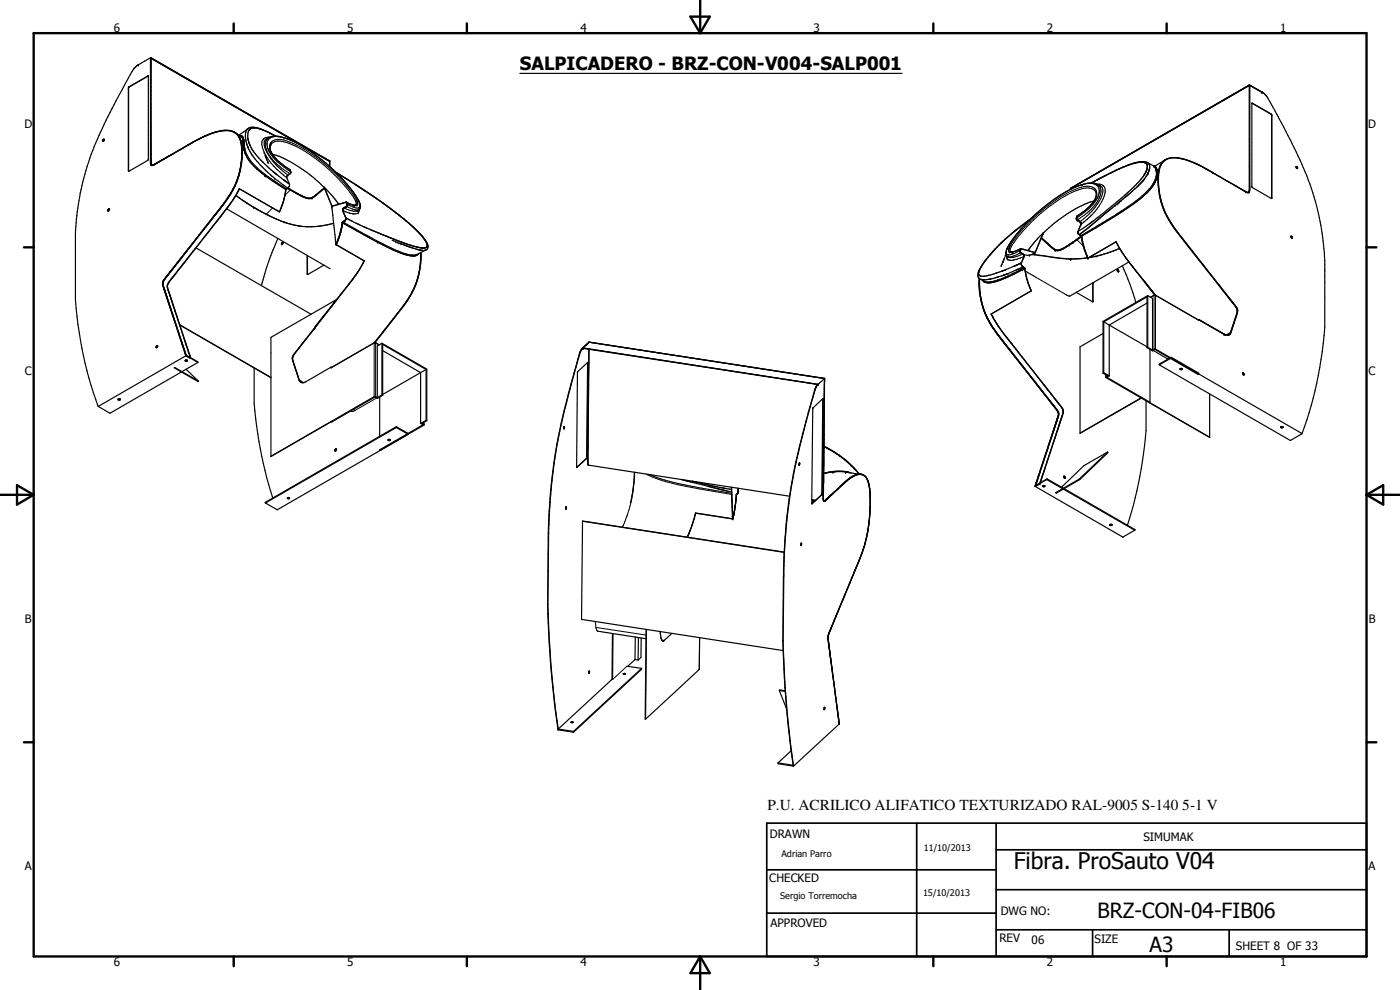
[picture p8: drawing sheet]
<svg xmlns="http://www.w3.org/2000/svg" width="420mm" height="297mm" viewBox="0 0 420 297" stroke-linecap="round" stroke-linejoin="round" font-family="sans-serif">
<defs><g id="words">
<text font-size="6.9" x="304.2" y="260.7">Fibra. ProSauto V04</text>
<g font-size="6.3">
<text x="329.4" y="275.4">BRZ-CON-04-FIB06</text>
<text x="345" y="285.6">A3</text>
</g>
<text font-size="5.5" x="156" y="21.1">SALPICADERO - BRZ-CON-V004-SALP001</text>
<text font-size="4.6" x="230.3" y="243.1">P.U. ACRILICO ALIFATICO TEXTURIZADO RAL-9005 S-140 5-1 V</text>
<g font-size="3.5">
<text x="34.2" y="9.6">6</text>
<text x="104.2" y="9.6">5</text>
<text x="174.2" y="9.6">4</text>
<text x="244.2" y="9.6">3</text>
<text x="314.2" y="9.6">2</text>
<text x="384.2" y="9.6">1</text>
<text x="7.3" y="38.4">D</text>
<text x="410.6" y="38.4">D</text>
<text x="7.4" y="112.6">C</text>
<text x="410.7" y="112.6">C</text>
<text x="7.4" y="186.9">B</text>
<text x="410.8" y="186.9">B</text>
<text x="231" y="251.5">DRAWN</text>
<text x="343.1" y="252.3">SIMUMAK</text>
<text x="7.4" y="261.1">A</text>
<text x="410.7" y="261.1">A</text>
<text x="230.9" y="264.6">CHECKED</text>
<text x="300.3" y="274.5">DWG NO:</text>
<text x="231.3" y="278.3">APPROVED</text>
<text x="299.9" y="282.6">REV</text>
<text x="309.6" y="283.3">06</text>
<text x="328.5" y="283.1">SIZE</text>
<text x="370.9" y="285.1">SHEET 8 OF 33</text>
<text x="34.2" y="289.9">6</text>
<text x="104.2" y="289.9">5</text>
<text x="174.2" y="289.9">4</text>
<text x="244.2" y="289.9">3</text>
<text x="314.2" y="289.9">2</text>
<text x="384.2" y="289.9">1</text>
</g>
<g font-size="2.7">
<text x="234.5" y="257.1">Adrian Parro</text>
<text x="277.2" y="255.3">11/10/2013</text>
<text x="234.1" y="269.7">Sergio Torremocha</text>
<text x="277" y="268.7">15/10/2013</text>
</g>
</g></defs>
<g fill="none" stroke="#000" stroke-width=".35">
<path d="M41.3 19.6l-1 .8-1.2 1.9a158.3 158.3 0 0 0-12.9 27.6 81.2 81.2 0 0 0-3.6 20.2v19.9a116.9 116.9 0 0 0 6.9 32M41.3 19.6h.1M41.5 19.5h-.1M45.2 17.3l53.8 31M45.2 17.3l.1 32M45.2 17.3l-3.9 2.3M45.3 17.3l-.1 31.7 .3 .7M44.4 22.9l-5.8 3.3v25.2M44.4 22.9h.1M44.5 22.8l-5.9 3.3-.1 .3 .1 24.9M44.5 22.8v25.1l-5.9 3.5M44.5 22.8l-.1 .1"/>
<path d="M66.2 39.2l-3.9 1.3M66.2 39.2a5.8 5.8 0 0 1 4.2 .5M66.3 39.2l-.6 .2M70.4 39.7l.6 .4M70.4 39.7l.2 .1M70.5 39.7l.6 .5M70.7 39.9l.2 .1M74.1 38.9a3.5 3.5 0 0 0-.4 2.5l.5 2.4 1.3 2.5 2.4 3 3.3 3.2M74.5 38.6a2.59 2.59 0 0 1 2.4-.3l2.7 .9 3.2 1.6M74.5 38.6l-.2 .1M74.5 38.6l-2.8 2M75.3 38.6a3.3 3.3 0 0 0-.8 3.5"/>
<path d="M75.9 38.4h.8M76.7 38.4a1.86 1.86 0 0 0-1.8 .5M76.7 38.4l1.5 .3 1.9 .8M77.7 38.6l.2 .1M78.1 38.7l.7 .2M80 39.5l2.7 1.3M156 22h114.7M375 25.5v32.1a1.27 1.27 0 0 1-1.8-.4l-9.5-5.5a28.9 28.9 0 0 0-10.7-4.3 4.2 4.2 0 0 0-4.4 1.8M375 25.5l-53.7 31M375 25.5l-.1 31.4-.2 .8M375 25.5l3.7 2.1M375 25.5v31.7l-.3 .5"/>
<path d="M375.7 31l5.8 3.2 .2 .4-.1 25-5.9-3.6zM375.8 31l5.8 3.5v25.1M378.7 27.6l1.2 1.1a221.6 221.6 0 0 1 10.3 19.3 78.6 78.6 0 0 1 6.4 20.8l1 9.3v20.1a117.1 117.1 0 0 1-6.8 31.9M378.7 27.6l-3.7-2-53.7 31M378.8 27.7h.1M379 27.8h.1M30.8 42.3l.1 .1M30.8 42.3l.1-.4 .4-.1-.4 .6M31.1 41.8l-.3 .5M38.6 51.3v.1M45.3 49.3l.2 .3M45.4 49.5l.1 .1"/>
<path d="M45.4 49.5h.1M45.5 49.7h.1M46.7 49.1l-1.2 .6M46.7 49.1l-1.2 .5M47.1 48.9l-.4 .2M47.7 48.5l-.6 .4M48 48.4l-.3 .1M48.2 48.3l-2.2 1.3M48.3 48.2l-.1 .1M48.9 47.9l-.2 .1M49.1 47.7l-1.1 .7M49.6 47.5l-1.6 .9"/>
<path d="M50.1 47.1l-1 .7M51.3 46.5l-.6 .3M52 46.1l-2.4 1.3M55.7 43.9l-6.6 3.9M55.7 44l-3.7 2.1M56 43.8l-.3 .1M56.2 43.6l-.2 .2M57.6 42.8l-.4 .3M58 42.6l-2 1.1M58 42.6l-.4 .2M58.7 42.2l-.7 .4M59 42l-.3 .2"/>
<path d="M59.7 41.7l-.7 .3M60 41.6l-4.3 2.4M60.7 41.3l3.5-1.4a7.2 7.2 0 0 1 6.6 .2 6 6 0 0 1 1.7 5.1l-.4 5.8M62.3 40.5l-3.6 1.7M63.2 40.1l-.9 .4M68 59.9l-.9 1.2M68.5 59.1l-1.8 2.5M68.5 59.1l-.1 .3M68.7 58.8l-.2 .3M69.5 57.4l-1 1.7M69.8 57.1l-.9 1.4M70.1 59.6l-3.6 5"/>
<path d="M70.4 55.8l-.6 1.3M71 40.1a8.4 8.4 0 0 1 1.7 6.6 22.2 22.2 0 0 1-3.3 11.2l-2.1 3.2-3.9 4.7M71.2 40.2l1.1 .7M71.2 40.3l.6 .9 .6 1.6M71.8 56.6l-1.7 3M71.8 56.6h.1M71.8 56.6l12.1 7M71.8 56.6l-1.5 2.8-1.9 2.7M72 51.4l-1 3.1-1.2 2.6M72 40.7l.4 .1M72.1 51l-1.4 4.2M72.1 51l-.2 .8"/>
<path d="M72.3 49.7l-.4 1.7M72.3 42.4l.1 .4M72.3 40.8l.5 .6 .4 3.2a11.1 11.1 0 0 0 4.5 6.6l3 2.3 5.1 3.4M72.4 42.8l.1 .7M72.5 43.5l.1 .8M72.5 43.5v.4M72.5 43.9l.1 .4M72.6 44.3l-.1 3.5-.2 1.9M74.4 41.6l.6 2.1M74.6 42.6l.3 .7M75 43.4a14.7 14.7 0 0 0 3.3 4.6M75.3 44.3h.1"/>
<path d="M75.8 45.1h.1M78.2 48l.7 .6M78.9 48.6l2 2M78.9 48.6l.2 .3M79.3 45.8v.3M79.5 46.5l.5 1.1M80 47.8l.1 .1M80.1 48l.1 .1M80.3 48.4l.2 .6M80.6 50.3l6.3 4.9M81.1 52.5l5.2 3.9M81.3 43.3a2.72 2.72 0 0 0 .6 3.2 14.9 14.9 0 0 0 5.1 4.4"/>
<path d="M81.7 46.3l.4 .1a40.4 40.4 0 0 1 15.2 9.9M81.8 51.4l1.4 1.1M82.8 40.8l-1.4 .2-1.3 .6M82.8 40.8a21.1 21.1 0 0 1 7.8 2.9 51 51 0 0 1 8.3 6.2M83.4 41h.3M85 53.8l.5 .4M85.5 54.2v.1M85.5 54.3l1.1 .7M85.8 56.8l-.7 3.3M85.8 56.9l-.6 3.2M86.3 56.5l1.9 1.1M86.3 56.4l3.1 1.8"/>
<path d="M86.3 56.4l-.5 .5M86.4 56.4l1.5 .9M86.9 55.2l-.1 .7-.5 .5M87 50.9l.1 .1M87.1 51l.2 .9-1.2 1.1 .8 2.2M87.8 57.3l.3 .2M88.1 57.5l1.3 .8M88.2 57.6l.2 .1M88.4 57.7l.8 .4M89.4 58.3h.1M89.4 58.3l1.9 .9 1.3 .4M89.4 58.3l.4 .2"/>
<path d="M89.4 58.2v.1M90 58.6l.2 .1M90.2 58.7l2.4 .9M92.6 59.6h.4M93.6 59.4l-.6 .2M93.6 59.4h.1M94.1 59.1l3.3-2.6zM94.1 59.1l-1.1 .5M94.2 59.1l-.5 .3M97.3 56.3l2.3 5.6M97.3 56.4l-1.9 1.6a3.4 3.4 0 0 1-5.1 .6l-1-.5M97.4 56.2l2.5 2.8 1.7 2.3"/>
<path d="M97.4 56.2l2.2 5.6M97.4 56.2l-.1 .1M98.9 49.9a33 33 0 0 1 9.3 11.6 1.4 1.4 0 0 1-.9 1.7M99 48.4l-53.7-31v31.9M99 48.3l-.1 1.6M99 48.3v1.7M100.7 51.6l12.2 7.9 8.3 6.2M100.9 51.7l1.3 .9M102.1 52.6l3.4 2.1M103.2 53.2l1 .6M105.2 54.5l8.7 5.7M106.8 55.5l.8 .5"/>
<path d="M111.4 58.5l9.8 7.2M321.3 56.5v.3M321.3 56.6h.1M321.3 56.6v.2M321.3 56.5h.1M326.5 55h.1M327.5 54.9a76.1 76.1 0 0 1 13.1-6.1l3-.3 2.8 1.3a2.19 2.19 0 0 1 .9 2.4l-.4 1.8a12.9 12.9 0 0 1-4.9 5.7 140.9 140.9 0 0 1-17.4 11.2l.6 3M327.6 54.9a24 24 0 0 0-12 5.5l-2.8 2.1-3.9 3.5M327.6 54.9l2.5 .8M328.6 54.4l-1 .5M328.7 57.4a4 4 0 0 1-1.5 4.3l-3.9 3.1M330.5 53.3l-.9 .5"/>
<path d="M331.9 52.6l-.6 .4M334.3 51.4l-.6 .3M335 51.1l-.3 .1M335.9 50.7l-8 4M337.2 59.6l-13.2 10.8M337.2 59.6l-.2 .2M337.6 50l-1.1 .4M337.6 50l-1.9 .8M339.1 58l-1.6 1.3M339.4 49.3l-1.8 .7M339.9 57.3l-.4 .3M340.4 56.9l-3.2 2.7"/>
<path d="M340.7 56.6l-.3 .3M340.8 48.9l-.5 .1M341.8 48.7l-.9 .2M341.8 55.5l-.8 .8M342.7 48.6l-1.4 .2-3.1 .9M342.7 48.6l.9 .2M342.7 48.6l-.4 .1M343.1 54.1l-2.7 2.8M343.2 52.7l-2.3 2.8-4.1 3.8-9.5 7.6-3.8 2.6M343.5 53.6l-1.4 1.6M343.6 48.8l.3 .2M343.6 48.8l.4 .3"/>
<path d="M343.7 52.1l-.5 .6M344 49.1l.2 .4M344.2 50.8l-.5 1.1M344.2 52.5l-.2 .5M344.2 49.5l.1 .8M344.3 50.5l-.1 .3M344.3 50.3l-1.1 2.4M344.3 48.8l.4 .3M344.6 51.8l-1.2 2M344.6 51.8l-.2 .4M344.7 49l.3 .6M344.8 51.2l-.1 .3"/>
<path d="M344.8 51.2l-.2 .6M344.9 49.3l.1 1.2M344.9 50.8l-.1 .4M345 50.7l-.1 .1M345 50.3l-.1 .5M348.2 49.6a20.8 20.8 0 0 0 1.3 13.8l1.9 3.6a410.3 410.3 0 0 0 17 22l1.9 2.4a2.45 2.45 0 0 1 .9 2.7l-1.9 5.6M349.1 48.4a9.4 9.4 0 0 0-1.4 6.7l.8 5.4M349.1 48.4l-2.5 1.5M349.5 48l-.4 .4M349.6 48a6.2 6.2 0 0 0-2 5.3v2.2l.9 5M349.8 47.9l1.9-.6h1.4l2.6 .5 4.3 1.8 3.9 2.2M349.8 47.9l-.3 .1"/>
<path d="M349.8 47.9l-.2 .1M363.9 51.8h.1M364 51.8l9.9 5.7M373.9 57.5l.2 .2M374 57.5v.1M374.1 57.7h.1M374.2 57.7h.5M374.3 57.7h.1M381.6 59.6h.1M389 50l.4 .5M389 50l-.1 .2 .4 .4M389 50h.3l.1 .5"/>
<path d="M389.4 50.5l-.1 .1M32.4 62.9l.3-.2a.34 .34 0 0 1 .1 .4 .34 .34 0 0 1-.5 .1zM32.8 62.7l-.2 .1-.1 .5M52.8 79.4l-.7 .9M52.8 79.4l-.4 .5M52.9 79.3l-.8 1M53.2 78.9l-.4 .5M54.1 77.7l-1.1 1.4M55.3 76.2l-.8 1.1M57.2 76.4l-5.2 6.7M58.8 74.4l34.5 19.9M59.8 70.5l-6.5 8.3"/>
<path d="M59.9 70.5l-6.8 8.6M61.2 68.8l-11 13.9M61.8 68l-.7 .9M61.8 70.5l-10.2 13.1a3.1 3.1 0 0 0-1.3 2.7l.5 1.7M63.4 65.8l-1.7 2.3M63.4 65.8l-3.6 4.8M63.5 65.8l-1.1 1.4M63.6 65.8l-3.7 4.7M63.7 65.5l-.3 .3M64 65.2l-.5 .6M64.5 64.6l-.5 .6M64.5 64.6l-.9 1.2"/>
<path d="M64.7 64.3l-.9 1.1M65.1 63.8l-.4 .5M65.4 66l-8 10.2M65.7 65.6l-3.8 4.8M65.9 65.3l-.3 .4M66.3 64.8l-.4 .6M66.5 61.9l-1.4 1.9M66.6 62l-1.6 2.1M66.7 61.6l-2.2 3M67.1 61.1l-.6 .9M67.2 61.1l-.5 .6M67.9 62.7l-1.8 2.5"/>
<path d="M68 62.7l31.1 17.9M68.4 62.2l-.5 .6M83.4 71.5l-3.1 7.9-1.8 6.3M84.1 62.9l-.2 .7M84.9 61l-.7 1.9M84.9 72.8l-.4 .1v.5M84.9 72.8l-.3 .1v.5M84.9 72.8l-.1 .5-.3 .1M85.2 60.1l-1.1 2.8M92.2 76.6l.1 5.7M92.3 76.7v5.6M97.2 79.5l-4.9 2.8"/>
<path d="M99.6 61.9v.1M99.6 61.9l1.2 11.5M99.6 61.8h.1M99.6 61.8v.1M100.8 73.4h.1M100.9 73.4l8.4 4.9M101.5 71.8l-.6 1.6M101.5 71.9l-.6 1.5M102 70.4l-1.1 3M102 70.4l-.5 1.4M102.1 70.4l.8-3.6 13.1 7.2 4.8 2.1 1.8 .5a3.4 3.4 0 0 0 2.9-.3M102.1 70.4l-.6 1.5"/>
<path d="M102.2 69.6l-.2 .8M102.3 69.1l-.1 .5M102.4 69.1l-.2 .5M102.4 68.7l-1.6 4.7M102.4 68.7l-.1 .4M102.6 67.3l-.2 1.4M102.7 67.3l-.3 1.8M102.8 66.8l-.1 .5M102.9 63.2l.9 2.2M102.9 62.8v.4M102.9 66.7v.1M102.9 62.8v.1"/>
<path d="M102.9 66.8h.1M103.1 62.5l-.2 .3M103.2 62.4l-.4 .4M103.4 66.2l-.7 .5-.3 2M103.4 66.2v.1M103.4 66.2h.1M103.4 66.3l-.6 .5M103.5 66.3l-.6 .4M103.7 65.9l-.3 .4M103.8 65.4l1.9 1M103.8 65.4v.1M103.8 65.7l-.3 .6"/>
<path d="M103.8 65.6l-.1 .3M103.8 65.5v.2M103.8 65.5v.1M104 60.7h.1M104 60.7l1.8 .8 .7 .1M104 60.7l-4.4 1.2M104 61.9l.1-.1zM104 60.7l.2 .7M104 60.7l.3 .6M104.1 60.8l.2 .6-.2 .5M104.1 61.7l-.9 .7M104.2 61.4v.2"/>
<path d="M104.2 61.6l-.1 .1M104.2 61.6v.2M104.3 61.3v.1M104.3 61.3l-.2 .7-1.2 .9M104.3 61.3l-.1 .1M104.4 65.7l1.3 .7M105.7 66.4l6.2 2.8M107 67l1 .5M109.3 68.1l.8 .4M109.3 78.3l-1.1 2M109.3 78.3h.1M109.3 78.3l-1.8 3.2"/>
<path d="M110.8 68.7l1.2 .5M111.9 69.2l6.2 2.6M112 69.2l6.1 2.6M114.8 60.8l.8 .6M116.9 62.4l8.1 6.6a13.5 13.5 0 0 1 3.4 4.4 1.17 1.17 0 0 1-.6 1.6M117.7 72.1a44.8 44.8 0 0 0 9.2 3M118.1 71.8l2.3 .8M118.1 71.8l1.7 .6M120.1 73l4 1.5M120.4 72.6l2.4 .8M121.2 65.7l4.1 3.6M121.2 65.7l3.7 3.3"/>
<path d="M122.8 73.4l3.7 1M122.8 73.4l4 1M124.7 74.7l2.1 .4M125.2 69.3l1.6 1.7 1.3 2.1M125.3 69.3l1.9 2.3M125.5 76.3h.1M125.7 76.1l-.2 .2M126.3 75.8v2.5M126.3 78.2a23.8 23.8 0 0 1-5 13.4M126.4 75.7a25.7 25.7 0 0 1-6.3 17.4l-7.5 9.6M126.4 74.4h.4M127.5 71.9l.6 1.2"/>
<path d="M127.5 75.1h-.3M127.7 74.3l-.6 .1M127.7 74.3l-.9 .1M127.8 75l-.3 .1M127.8 75l-2.6 1.3M127.9 74.2l-.2 .1M127.9 74.2l-.1 .1M128.1 73.1l.1 .8-.3 .3M128.2 73.8l-.2 .4M294.7 79.7l-.5 .9M296.6 77a10.7 10.7 0 0 0-3.2 5.3 1.46 1.46 0 0 0 1.4 1.6M296.6 77.1l-2.4 3.5"/>
<path d="M298.7 74.8l-2.1 2.3M298.7 74.7l-.6 .7M298.7 74.6l-2.1 2.4M299.7 73.7l-1 1M300.7 79.2l-.3 .7M300.7 72.7l-.7 .6M300.9 78.8l-.1 .2M301 78.6l-.1 .1M301.5 77.3l-.4 1.1M301.7 76.7v.2M302.1 71.4l-1.8 1.7M305 69l-.7 .5"/>
<path d="M305.8 68.4l-3 2.5M306.1 75.2v.4M306.1 75.2v.1M306.1 75.6l1.1 1M306.1 75.6l1.1 .7 .1 .4-.8 2.2M306.1 75.3v.3M306.2 79l-1.9 .9M306.3 74.7h.1M306.3 74.7l-.2 .5M306.3 74.6l4.4 1.2M306.3 74.6v.1M306.4 74.7l4.3 1.2"/>
<path d="M306.4 74.6l-1.7 .8-1.2 .2M306.4 74.7l-.3 .6M306.5 78.9v.1M306.5 78.9l.2 .8M306.5 78.9l-5.7 2.4M306.5 79l.2 .7M306.7 79.7l.3 .3M306.7 79.7l.3 .4M307.3 76.6l.1 .4-.9 2M308.9 66l-4.3 4.9a11.6 11.6 0 0 0-2.8 5l.1 .6 .6 .6M309 66l-3.5 2.6M309 66l-1 .7"/>
<path d="M309.2 65.8a67.1 67.1 0 0 0-10.5 8.8M310.7 75.7h-.1M310.7 75.7v.1M310.7 75.9l-1.9 .7-1.6-.2M310.7 75.8v.1M312.5 71.5l2.8 2.5M312.5 71.5l2.7 2.5M312.6 71.3l2.9 2.7a2.52 2.52 0 0 0 3.7 .4l.5-.2M313.1 69.8l-2.8 3-1.7 2.3M313.1 69.8l-2.4 5.9M313.1 69.8v.1M313.1 69.9l-2.4 5.9"/>
<path d="M315.2 74l1.5 1.1M315.3 74l.7 .6M316 74.6l.7 .4M316.7 75v.1M316.7 75.1l.4 .1M317.1 75.1h.5M317.1 75.2h.5M319.7 74.2l-2.1 .9M320.7 73.4v.1M320.9 73.5l-1.2 .7M320.9 73.5l-2.4 1.4-.9 .3M320.9 73.5h.1"/>
<path d="M321.3 73.2h.1M321.3 73.1l-.4 .4M321.3 73.1l-1.6 1.1M321.5 73.1l-.6 .4M321.8 72.8h-.1M322 72.8l-.5 .3M322 72.7h.1M322.1 72.7l-.1 .1M322.3 72.6l-.2 .1M322.5 72.3l-.4 .4M322.9 72.1l-.4 .3M323.1 65.7v.1"/>
<path d="M323.1 65.8l1.3 1M323.1 65.4l.1 .4M323.1 65.4h.1M323.2 65.8l1.2 .9v.6l-.9 2.2M323.3 64.9l-.3 .5 .1 .4M323.3 64.8v.1M323.3 64.8l-.2 .6M323.5 69.8l.3 .6 .6 .3M323.5 69.5v.5M323.8 71.5l-.9 .7M323.9 71.4l-.7 .5M324 70.4h.1"/>
<path d="M324 70.4l.4 .3M324.4 70.7h.1M324.4 66.9v.1M324.4 70.7l.1 .2M324.4 66.8l.1 .1M324.5 70.9l.6 2.8M324.5 70.9h.1M324.5 71l-.6 .4M324.5 70.7l.1 .1M324.6 70.8l-3.3 2.3M324.6 70.8h.1M325.1 73.7l.1 .2"/>
<path d="M325.2 73.9l1.3 3.6M325.6 69.1l-1.6 1.3M326.5 77.3v.2M327.8 66.5l-.9 .7M328.3 60.4a37.4 37.4 0 0 0-15.2 9.5M333.9 62.3l-8 6.6M334.8 61.6l-.4 .3M334.9 72.6l.3 .4M334.9 72.6l.8 1.4M334.9 72.6l-8.4 4.9M335.2 73.1l.2 .4M335.6 60.9l-.4 .3"/>
<path d="M335.6 74l1.2 1.8M335.7 74l1.1 1.8M336.4 60.2l-.5 .4M336.8 75.8l.4 .6M336.8 79.8l2.5 6 1.6 5M337.2 76.4l2 2.6M337.2 76.4l1.9 2.6M338.8 78.6l-17.7 10.2M339.1 79l.5 .7M339.2 79l.5 .7M339.6 79.7l6.9 8.8M339.7 79.7l.7 1"/>
<path d="M348.5 60.5l1.4 3.7 1.5 2.7M348.5 60.5l1.3 3.5 2.2 3.6M351.6 67.2l.3 .5M351.9 67.7l1.4 1.9M352 67.6l1.3 2M353.3 69.6l17.3 22 .8 1.4M353.3 69.6l18 22.9M387.4 70.9l.4 .3v.3M387.4 70.9l.3 .6M387.5 70.9h-.1M387.5 70.9l.4 .3-.2 .3M48.8 85.3l.4 1"/>
<path d="M48.8 85.3l.2 .6M49 84.4l-.2 .7 .3 1.2M49 86l.7 1.9M49 84.6v1M49 84.4l-.1 .2M49.1 86.3l1.3 4M49.1 86.3l.2 .6M49.2 86.4v.1M49.2 86.5v.2M49.3 83.8l-.5 1.2M49.3 87l.1 .2M49.3 86.8l.2 .4"/>
<path d="M49.4 87.2l.1 .2M49.5 83.6l-.5 .8M49.5 87.2l.2 .9M49.5 87.5l.4 1M49.6 83.4l-.5 .8M49.7 88l.3 1M49.8 88.5l.2 .7M49.8 88.2l.9 2.9M49.8 83.2l-.3 .4M50 89.2l1.3 4M50.1 89.2l.1 .3M50.2 82.7l-.8 .9"/>
<path d="M50.2 89.5l1.4 4.2M50.3 82.7l-1.5 2.1v.5M50.6 82.3l-.4 .4M50.6 82.2l-1 1.2M50.6 90.7l.4 1.2M50.7 82l-.1 .3M50.7 82l-.4 .5M50.9 88.3l.2 .6M50.9 81.8l-.2 .2M51 91.8l.3 1M51.1 88.9l6 18.3M51.1 88.9l6.2 18.6"/>
<path d="M51.2 92.7l.4 1M51.4 93.1l3.1 9.8M51.5 81l-1 1.2M51.5 93.6l.2 .5M51.6 93.7l.2 .8M51.6 93.7l2.3 7.2M51.7 83.3l-.3 .4a3.3 3.3 0 0 0-1.2 2.4l.9 2.8M51.8 80.6l-.9 1.2M51.8 80.7l-.5 .6M51.8 94.2l2.5 7.7M52 95l2.3 6.9M52.1 80.3l-.3 .4"/>
<path d="M52.1 80.2l-.5 .7M53.9 97.5l27.4 15.8M94.5 98.3l-5.7 7.3-1 1.6 .1 1 1.9 5.8 1.3 .8M94.5 98.3l-5.8 7.4a2.2 2.2 0 0 0-.7 3l1.7 5.3 .6 .7a1.28 1.28 0 0 0 1.5-.1l7.5-4.4M94.9 97.8l-.4 .5M97.7 94.1l-2.9 3.7M97.8 94.1l-2.9 3.7M99.5 91.9l-1.8 2.2M101 90l-6.6 8.3M101.1 89.8l-19.8 11.4v35.7M101.1 89.8h.1M101.2 89.8l-6.3 8"/>
<path d="M101.4 89.5l-1.1 1.4M103.4 87l-5.6 7.1M104.4 85.7l-2.7 3.3M105.3 84.5l-.7 .9M105.4 84.5l-1.8 2.1M105.6 84.1l-.3 .4M107 82.2l-1.4 1.9M107.4 81.5l-1.7 2.6M107.5 81.5l-.2 .4M108.2 80.3l-.8 1.2M121.2 91.6l-8.7 11.1M293.7 82.3l.5 .5h1.7"/>
<path d="M293.7 82.3h.1M293.9 83.6a23.7 23.7 0 0 0 3.2 13.5M293.9 84.3a26.1 26.1 0 0 0 7 17.9M294 80.9l-.3 1.4M294 80.9l-.2 .8M294.2 80.6l-.2 .3M294.3 83.8l1.1 .6M296.9 82.5l-1 .3M296.9 96.7l.4 .7M297.1 97l.2 .4M297.3 97.4l.2 .3M297.5 94.2l1.3 2.3"/>
<path d="M297.5 94.2l1 2 2.3 3.3M297.5 97.7l.4 .6M297.5 83.7l-.9 .1M297.9 98.3l1.2 1.8M298.1 82.3l-1.4 .3M298.7 96.6l1.9 2.6M299.2 81.9l-1.2 .4M299.6 83.1l-1 .3M300.8 81.3l-.4 .1M300.8 99.4l.1 .3M300.8 81.3l-2 .7M300.9 99.7l1.9 2.5"/>
<path d="M300.9 99.7l.5 .7M301.2 82.5l-.4 .2M301.2 82.5h.1M302.1 80.8l-1.3 .5M302.5 82.1l-1.2 .4M305.4 80.8l-.5 .3M305.4 80.8a26.5 26.5 0 0 1-10.7 3.1M307 80.1l.4 .2M307 80.1l-1.6 .7M307 80l.4 .3M307 80v.1M307.4 80.3l.3 .8"/>
<path d="M307.4 80.3l.1 .3M307.5 80.6l.5 2.8 1.1 2.8M307.5 80.6l-1.7 .8a22.4 22.4 0 0 1-9.4 3.4l-1.1-.2-.5-.5M307.6 81l1.2 4.5M308.9 85.9l.1 .3M309 86.2l.5 1M309.1 86.2l.4 1M309.5 87.2l-12 7M327.9 84.8v5.8M328 84.8v5.8l-5-2.9M331.2 96.6v15.2M331.2 96.6l13-7.5v15.2"/>
<path d="M331.2 96.6l1.7 .9M332.9 97.5l11.3 6.6M332.9 97.5v15.3M335.3 80.9l.3 .3v.4M335.4 80.9l.2 .1 .1 .5a.35 .35 0 0 1-.4-.1 .35 .35 0 0 1 .1-.5zM340.7 81l5.9 7.5M344 85.1l-.8-1 3.4 4.4M344.1 85.1l2.6 3.4M344.2 90.9l-11.3 6.6M344.5 88.7l-13.5 7.7v15.6M344.5 88.7l1.4 .8v15.5M344.5 88.7v15.5"/>
<path d="M346.5 88.5l-1.2 .7M346.5 88.5h.2M346.7 88.5h.1M346.7 88.5l13 7.5M359.7 96v.1M359.7 96.1h.1M359.8 96l7.6 4.3M359.8 96h-.1M359.8 95.9v.1M359.8 95.9l-.1 .1M359.8 95.9l7.6 4.3M369.3 99.9l-.3 .4-.5 .2"/>
<path d="M369.3 99.7l-.1 .4M369.3 99.7l-1.3 .8M371.3 92.6l.1 .4M371.4 93l-.1 .8-2 5.9M371.4 93.1l-1.8 6a1.37 1.37 0 0 1-1.9 1.4M35.5 119.8l.1 .3 .4-.1 .1-.2M35.5 119.7l.6 .1M35.5 119.7v.1M35.5 119.7h.6M47 103.9l-.1 .4h.2l.2-.5a.34 .34 0 0 0-.4 .1 .34 .34 0 0 0 0 .4M47 103.9l.3 .2M47.3 103.8l-.3 .1"/>
<path d="M52.3 110.4l.2-.1 7.1 4-.2 .2zM54.3 101.9l.1 .4M54.3 101.9l.6 1.9M54.4 102.3l1.4 4.2M54.4 102.4l.2 .5M54.5 102.9l.1 .4M54.6 102.9l.3 .9M54.7 103.3l.5 1.3M54.9 103.8l.9 3M54.9 103.8l.2 .4M55.3 105l.4 1M55.4 105.3l.1 .3"/>
<path d="M55.5 105.7l.3 1M55.7 108.1l-.1 .2 .2 .1h.4v-.3M55.7 108.1h.5M55.8 106.8l1.5 .7M55.8 106.5v.2M55.8 106.7v.1M55.8 106.7l1.5 .8M55.8 106.7l3.6 2.1M55.8 106.6l3.5 1.9 .1 .3M55.8 106.7l-26.3 15.3M55.8 110.8l3.8 3.5M59.4 108.8l-26.4 15.2-3.5-2"/>
<path d="M76.3 110.4a102.8 102.8 0 0 0 2.3 26.5l1.4 6.4 1.9 6.1M99.3 110.2h.2M99.3 110.2v.1M112.5 102.7l-13.2 7.7M112.5 102.7l1.3 .8M113.2 119.3l-.9-.3-30.9 17.9M113.9 119.1v11.8M114.6 103l-1.4 .8v15.5M114.6 118.5l-1.4 .8M114.6 103v15.5M114.6 103l13.5 7.7v15.5M114.6 118.5l.2 .1"/>
<path d="M114.8 118.6l-1.6 .9-.7-.4-12.9 7.5-.3-.1M114.8 105.2l11.4 6.6M126.2 111.8l-11.4 6.6M126.2 111.8v15.2M127.9 110.9l-13.1-7.6v15.3M127.9 110.9v15.2M127.9 110.9l-1.7 .9M174.7 104.6l-.5 .7-.8 2.4a248.7 248.7 0 0 0-7.7 35.2l-.1 1.3a181.8 181.8 0 0 0-1.1 22l-.1 15.2M174.7 104.6h.1M174.8 104.4h.1M174.8 104.4v.1M174.9 104.5l-.2 .1"/>
<path d="M174.9 104.5l-.7 1.1-1 3.4-5 19.2M175 104.4h.1M175 104.4l-.1 .1M175 104.5l70.4 10.9M176.3 108.8l-.2 28.6-3.1 2.9M176.3 108.8l-.1 28.4-.1 .4-3.1 2.7M176.3 108.8l-3 2.9-.3 28.6M176.7 102.7l70.8 10.8M176.7 102.7h.2M176.7 104.8l-.4 33.2 .2 1.5M176.8 102.7l-2 1.7M176.8 102.7l-1.9 1.7 70.5 10.9-.3 .3"/>
<path d="M176.8 102.7l-1.8 1.7M244.8 116.2l-3.2 11.4M244.8 116.2h.1M244.9 116.2l-3.3 11.4M244.9 116.2h.1M245.1 115.7l-.2 .5M245.1 115.6v.1M245.3 115.5v.1M245.5 115.4l-.7 .8M245.5 115.4h.1M246.9 119.6l-.2 28.6-3 2.9M246.9 119.6l-3 3-.2 28.5"/>
<path d="M246.9 119.7l-.2 28.5-3 2.9M247.3 113.5h.2M247.4 115.8l-.1 9.2M247.4 118.5v1.3M247.5 113.5l-.1 5.1M247.5 113.5l-.1 .1M247.5 114.3l-.1 .6M247.5 113.5l-2 1.9M299.1 100.1l1.2 1.4M299.1 100.1l.9 1.1M300.2 101.5l.7 .8M300.5 101.9l.7 .8"/>
<path d="M300.9 102.3l.3 .4M300.9 102.2l4.5 5.7M301.2 102.7l2.4 3M301.2 102.7l.6 .8M301.7 100.6l2.2 2.8M302 103.8l.2 .2M302.3 104.1l.5 .6M302.8 102.1l.2 .2M303 105l2.4 3.1M303 102.4l1.1 1.4M303.9 103.6l8.8 11.1M304.2 103.9l3.3 4.2"/>
<path d="M304.7 107.2l.6 .8M305.3 108l4.1 5.2M305.4 107.9l10.1 13.1M306 108.8l5.8 7.4M308 108.8l7.8 9.9M310 113.8l3.3 4.2M312 116.5l1.2 1.5M313.1 115.2l4.5 5.7M313.2 118l2.4 3M313.3 118l2.5 3.2M316 118.9l2.1 2.7M331 100.1l-6.9 4v25.9"/>
<path d="M331 112l1.4 .8-.5 .3M331.2 111.8l-.2 .2M331.2 111.8l1.7 1M331.9 112.4l.1 .9 12.9 7.5M332.9 112.8l-.7 .4 12.9 7.5M342.5 119.4l-18.4 10.6M344.2 104.3l1.7 1 .7-.4 13 7.5 .2-.2M344.5 104.2l1.4 .8M344.5 104.2l-.3 .1M345.1 104.8v15.9M345.9 105l.9-.3 44 25.4M346.1 105.2l4.5 2.5"/>
<path d="M347.9 109.5l39.4 22.7 3.5-2.1M347.9 109.5l3.6-2.1v-.2l8.3 4.8M351.1 107.4l-3.2 1.8v.3M354.2 110.6h.5M354.2 110.6l-.1 .1 .3 .2h.3v-.3M363 118.2v13M367.4 100.3l.3 .2M367.4 100.2l.5 .3M367.4 100.2v.1M367.7 100.5h.3M368 100.5h.5M368 100.5h.2"/>
<path d="M368.8 100.4l-.3 .1M372.9 111.9l.4 .2-.1 .4-.3-.3zM372.9 111.9l.4 .5M373.4 112.4l-.1 .1M81.3 136.9h.1M99.3 126.5h.1M99.3 126.5l-18 10.4M100.5 135.3h.1M101 134.7l-.3 .2-.1 .4M101 134.7a.37 .37 0 0 0-.4 .1 .37 .37 0 0 0-.1 .5M101 134.7l-.1 .5-.3 .1M116.5 131.9l.7 .1-.5 .2z"/>
<path d="M116.5 131.9h.6M118.9 128.3l3.6 2-39.3 22.7-3.5-2.1M118.9 128l-39.3 22.7 .1 .2M118.9 128l3.3 1.9M118.9 128v.3M118.9 128.3l-39.2 22.6M126.2 127l.7 .5-13 7.5 .3 .1 13-7.6M127.2 126.7v.8M127.9 126.1l.2 .1M127.9 126.1l-1.7 .9M128.1 126.2l-1.5 .8 .6 .5M167 134.8a191.2 191.2 0 0 0-2.4 31.4l-.2 15.2"/>
<path d="M167.9 129.4l-1 5.3M169.2 128.7h.1M169.3 128h.1M169.3 128l-.1 .7M169.4 128l-.2 .7M169.4 128.1l-.1 .6M176.5 139.5l.1 .1M176.6 139.6h.1M176.7 139.6l60.3 9.3M239.8 139l.2 .2-.2 .4M239.8 139v.6M239.9 138.9l-.1 .7"/>
<path d="M241.6 127.6a163.7 163.7 0 0 0-6.1 34.6l-.3 8.7-.3 21.4M241.6 127.6a174.1 174.1 0 0 0-5.2 26.1l-1 12.2-.4 26.4M247.2 139.6v.6M247.3 133.1v1.4M247.3 134.4l-.2 11M247.3 134l3.9 2.2M247.3 133.9a30 30 0 0 1 10.6 8.3M247.3 131.7v1.5M247.3 124.9l-.1 14.8M247.4 120.9l-.1 11M248.1 134.4l1 .6M250.5 135.8l4.5 3.4"/>
<path d="M253.4 137.9l1.5 1.3M255 139.2l1.2 1.2M313.1 138.5l-1.4 4M314.1 135.3l-.7 2.1M314.6 133.8l-.1 .5M314.9 132.9l-.1 .4M315.4 131.5l-3.3 10M315.5 121l1.6 1.8a1.79 1.79 0 0 1 .3 2.3M315.6 121l.7 .9M315.7 130.6l-2.8 8.5M315.8 121.2l.1 .2M315.9 130l-.4 1.1"/>
<path d="M315.9 121.5l.8 .9M315.9 129.9l-.8 2.4M316 129.6l.3-.7-.5 1.3M316.4 128.4l-.2 .6M316.5 122.2l.5 .7M316.6 127.9l-.1 .2M316.7 127.5l-.1 .4zM316.8 127.1l-.9 2.8M316.8 127.1l-.1 .4M316.8 122.6l.2 .2M316.9 126.9l-.1 .2M316.9 126.9l-.2 .6"/>
<path d="M317 126.6l-.2 .5M317 122.8l.4 .6M317 126.6l-.1 .3M317 126.5l-.1 .2M317.1 123.1l.3 .3M317.2 125.9l-.2 .6M317.2 126.1l-.2 .5M317.3 125.9l-.3 .6M317.4 123.4l.3 .7M317.4 125.5l-.2 .5M317.4 125.1l-.2 .8M317.4 125.1v.4"/>
<path d="M317.6 123.7v.3M317.7 124.6l-.4 1M317.7 121l.4 .5M317.7 124.4l-.3 .7M317.9 127.3l-5.8 17.8M318.1 121.5a2.64 2.64 0 0 1 .5 3.7l-6.4 19.6M318.1 121.6l.5 .6M318.6 122.2l.1 .1M318.7 122.4l.1 .2M318.8 124.7l-.1 .1M318.8 122.6l.2 .1a2.29 2.29 0 0 1-.2 2.1l-.8 2.5M332.4 135.6l-7.1 4.1-6.7 6.5"/>
<path d="M332.4 135.6l-8.5 8.2M332.4 135.6l.1 .2-8.4 8.1M343.9 120.2a84.2 84.2 0 0 1-1.1 18.2 119.1 119.1 0 0 1-4.4 19.2M344.9 120.8l18.1 10.4M345.1 120.7l-.2 .1M384.4 128.1l.4-.1 .3 .2-.4 .2zM384.4 128.1h.6M86.3 149.4h.1M86.3 149.4h.5M86.8 149.4l.1 .1-.2 .1h-.4v-.2M169.7 152.7l.1 .1M169.8 152.7v.1"/>
<path d="M169.8 152.7h-.1M169.9 152.1l-.2 .6M169.9 152.7h-.1M169.9 152.1l-.1 .6M169.9 152.1h.1M170 152.1l-.1 .6M174.8 156.4l60.6 9.3M174.8 156.4l-.3 29.4 60.5 9.4M190.4 141.7l-.5 5.7-.7 3.5M204.8 143.9h-.3l13.3 3.3M205.4 144.1l1.8 .5M207 159.4l-.6 1.5"/>
<path d="M207 159.3l-.6 1.6M207.3 158.7l-.1 .3M207.8 144.4l5.9 1.4zM207.8 157.2l-.3 .8M207.8 157.2l-.8 2.2M208.3 155.7l-.5 1.5M208.3 155.8l-.5 1.4M208.7 153.9l-.4 1.8M208.7 153.9l11.2 1.8M208.7 153.9l.1 .1M208.8 154l11 1.7M208.8 154l-.5 1.8"/>
<path d="M212.7 146l6.8 1.6M213.6 145.8l5.9 1.1-.2-.1M214.4 145.9l.9 .2M216.7 146.3l1.2 .3M219.5 146.2l.3 9.4M219.6 146.2l.3 9.5M219.8 155.7h.1M220.2 154.2l-.3 1.5M220.3 153.8l-.1 .4M220.5 152.5l-.6 3.2M220.5 152.5l-.2 1.3M220.7 151.1l-.2 1.4"/>
<path d="M220.8 151.1l-.3 1.4M220.8 151.1l-.5 3M220.9 149.1l-.2 2M221 149.1l-.2 2M221 148.5v.6M221.1 148.3l-.1 .8M221.1 148.4h-.1M221.3 148h.1M221.4 148l-.3 .3-.2 .8M221.4 146.5l.1 1M221.5 147.5l-.1 .5M221.5 147.7l-.1 .3"/>
<path d="M221.6 147.4l-.1 .1M243.6 149.9l1.2 .2M243.8 149.9l.1 .3M243.9 150.2l.6 .1M243.9 150.2l-.1 .8M247 149.6l.2 .6M247.1 148.8l-.1 .1M247.1 145.3v2.3M247.1 143.5l.1 6.9 .5-.1 1.1-1.2M247.2 150.2h.1M247.2 141.1l-.1 .4M247.2 150.2l.1 .2"/>
<path d="M247.9 150l-.6 .4M247.9 149.8l-.6 .6M247.9 149.9v.1M248 149.9l-.1 .1M248 149.9h-.1M248.4 149.5l-.4 .4M248.6 149.2l-.7 .6M249 149l-.6 .5M249.5 148.5l-.5 .5M249.9 148.1l-.9 .9M251.2 146.9l-1.3 1.2M252.5 145.7l-1.3 1.2"/>
<path d="M252.5 145.7l-.3 .3M252.7 145.5l-.2 .2M252.9 145.3l-.2 .2M253.1 145.2l-.4 .4M253.8 141.6l3.8 .6M253.8 141.6l1.3 .3a15.4 15.4 0 0 0-7.9 .1M254.5 143.8l-6.1 5.7M254.6 143.8l-5.6 5.3M255.3 143.3l-.7 .5M255.7 143l-.4 .3M256.1 140.3l1.7 1.9-.6-.7M256.7 142.6l-2.2 1.2"/>
<path d="M256.7 142.5a2.7 2.7 0 0 1 3.9 2.2M256.7 142.5l-1.4 .8M257.2 142.4l-2.1 1.2-1.8 1.5M257.2 142.4l-.5 .2M257.6 142.2l-.9 .3M257.6 142.2l1.4 .3M258 142.2l-.8 .2M258.1 142.2l.4 .1M259 142.5l.5 .3M259.5 142.8l.3 .2M259.8 143l.7 1.4M259.8 143l.3 .5"/>
<path d="M260.5 159.3l-.5 1.9M260.5 144.4l.4 1.4M260.5 144.4l.3 1.1M260.6 158.5l-.2 1.2M260.6 158.5l-.2 .8M260.8 157.1l-.2 1.4M260.8 145.6v.3M260.8 145.9l.2 1.1M260.8 156.1l-.2 2.4M260.9 145.8l.3 4.3M261 146.9l.1 1.3M261.1 147.4v.8"/>
<path d="M261.1 154.1l-.2 2M261.1 148.2v2.9M261.2 151.1l-.4 5M261.2 151.1l-.1 1M310.6 145.9l.1 .1M310.7 146l26.3 15.2 3.6-2.1M310.8 145.4l-.2 .5M311 144.8l-.4 1.1M311 144.8l-.1 .4M311.1 144.5l-.1 .3M311.2 144.1l-.1 .3M311.6 142.9l-.6 1.9"/>
<path d="M311.7 142.5l-.3 1.2M311.8 142.5l-.2 .4M312.1 145.1l-1.4 .9M312.1 141.6l-.2 .4M312.1 145.1l-1.5 .8M312.2 141.1l-1.4 4.6 3.4-2M312.9 145.8l.5-.1 .2 .2-.5 .1zM313 145.8h.5M314.1 143.9l-3.5 2M314.1 143.9l26.5 15.2M314.2 143.7l-.1 .2M314.2 143.7l4.9 2.8"/>
<path d="M319.2 142.9l.4 .1v.5l-.2-.1zM319.3 142.9l.3 .5M319.4 146.6l21.2 12.3v.2M319.6 143.4v.1M323.9 143.8l-7.1 4 .2 .2 7.1-4.1M323.9 143.8l.2 .1M333.1 157.4l.4-.1 .2 .2-.4 .2zM333.2 157.4h.5M206.4 160.9l-.1 .3M240.4 163.6v.1M240.4 163v.6M240.5 162.9l-.1 .1"/>
<path d="M240.5 162.9l-.1 .8M253.6 178.4l-2.4 5.7M253.6 178.4l-.7 1.7M254.6 175.8l-1 2.6M254.7 175.8l-2.2 5.2M255 175l-.7 1.7M255.3 174.2l-.7 1.6M255.3 174.2l-.6 1.6M255.9 172.7l-.6 1.5M255.9 172.7l-.3 .8M256.2 172l-.3 .7M256.3 172l-1 2.2"/>
<path d="M256.7 170.7l-.8 2M256.9 170.4l-.5 1.2M257.2 169.7l-.3 .7M257.5 168.9l-.4 1M257.7 168.4l-.8 2.1M258.3 167l-.7 1.8M258.5 166.5l-1.1 2.7M258.5 166.5l-.2 .5M258.6 166l-.3 1M258.6 166.1l-.1 .4M259.2 164.3l-.2 .7M259.2 164.3l-.6 1.7"/>
<path d="M259.2 164.3l-.6 1.8M259.8 162.3l-.6 2M260 161.2l-.2 1.1M260.3 160.1l-.2 1.1M164.4 181.4a271.4 271.4 0 0 0 3.2 37.6M164.4 181.4h.1M164.4 181.4a313.3 313.3 0 0 0 3.1 37.3M179.5 189.4l14.4 2.2M183.8 190.1l-.1 13.7-16.2 14.9M184 190.1l-.2 13.8M188.2 199.9l4.4 .6M190.6 197.9l-2.2 2"/>
<path d="M190.6 197.9l.9 .1M190.7 191.1l-.1 6.8M191.6 191.3l-.1 6.7M192.4 191.4v5.9l-.9 .7M193.9 188.8l-.2 27M194 188.8l-.3 27M198.1 189.5l.2 1.2a1.56 1.56 0 0 0 .8 1.6l2.6-2.3M210 191.3l-.1 9.5M234.9 192.3h.1M234.9 192.3a307.1 307.1 0 0 0 3.1 37.3M235 192.3a316.9 316.9 0 0 0 3.2 37.6M248.5 191.6l.1 1.2"/>
<path d="M248.6 191.9l.1 1.6M248.6 190.8v.2M248.6 191l-.1 .2M248.6 190.6v.2M248.6 190.4l-.1 1.6M248.6 192.8l.1 .5M248.6 192.4l.1 .4M248.7 190.4l-.1 .2M248.7 193v.2M248.7 193.4l.3 2.3M248.7 193.4l.1 .7M248.8 193.8v.3"/>
<path d="M248.8 194.1l.1 .4M248.9 189.8l-.2 .6M248.9 194.6v.4M248.9 189.8l-.2 .4M248.9 195l.1 .2M248.9 194.6l.1 .4M249 189.5l-.1 .3M249 195.2l.1 1.1M249 195.5l.1 .5M249 196l.1 .3M249.1 196.3l.1 .6M249.1 189.4l-.2 .4"/>
<path d="M249.1 189.1l-.5 1.3M249.1 196.2l.3 1.9M249.2 196.9l.1 1.2M249.2 197v.4M249.3 197.6l.1 .9M249.4 188.6l-.2 .5M249.4 198.5l.1 .9M249.4 188.6l-.2 .3M249.4 188.4v.1M249.4 198.5l.5 3.7M249.4 198.5l1.8 13.5M249.5 199.5l.3 1.5"/>
<path d="M249.6 188l-.1 .4M249.8 187.5l-.8 1.9M249.8 187.5l-.4 1.1M250 187.1l-.2 .4M250.1 186.8l-.3 .7M250.3 186.4l-.2 .4M250.3 186.5l-.5 1M250.5 186l-.2 .4M250.6 185.5l-.3 1M250.9 185l-.2 .3M250.9 184.7l-.1 .3M251.2 184.2l-.3 .6"/>
<path d="M251.3 183.9l-.4 1.1M251.6 183.1l-.3 .7M252.2 181.7l-2 4.7M252.6 180.8l-.4 .9M167.5 218.7l.1 .3M167.5 218.7l4.6 .8M167.6 219l4.5 .7M171.4 216.7h.6l-.1 .1zM172.1 219.5v.2M176.7 202l.1 .1M176.8 201.4l-.1 .6M176.8 201.4v.7"/>
<path d="M187 202.2l.5-.1 .2 .1zM192.6 200.5l-20.5 19M192.6 200.5l-.1 .3-20.4 18.9M209.8 200.9l-16.1 14.9M209.9 200.8l-.1 .1M233.9 207.2l.1-.2 1.7 .3M233.9 207.2l1.8 .2M233.9 207.2l2.1 5.4M247.3 212.3h.2l.1 .3-.3 .3zM247.4 212.3l.1 .6h-.2M249.8 201.5l.4 3M250 202.8l1.5 11.4"/>
<path d="M250.3 205.2l1 7.4M251.2 212.6l.4 2.5M251.3 213.1l.2 1M251.5 214.1l.2 2.2M251.6 215.1l.1 1.2M251.7 216.3l.1 1M251.7 216.3l.1 .4M251.8 217.3h.1M251.8 216.6l.1 .6M251.8 217l.1 .2M251.9 217.2l-.1 .1M251.9 217.2l-13.7 12.7"/>
<path d="M233.5 228.9l4.5 .7M233.5 228.9v.3l4.6 .7M237.4 225.3l-3.9 3.6M238 229.6l.1 .3M238.1 229.9h.1"/>
</g>
<g fill="#000">
<circle cx="41.6" cy="19.4" r=".18"/>
<circle cx="378.7" cy="27.6" r=".18"/>
<circle cx="378.8" cy="27.7" r=".18"/>
<circle cx="72.3" cy="40.9" r=".18"/>
<circle cx="73.1" cy="43.7" r=".18"/>
<circle cx="73.1" cy="43.5" r=".18"/>
<circle cx="73.1" cy="44" r=".18"/>
<circle cx="73.1" cy="43.9" r=".18"/>
<circle cx="73.2" cy="44.7" r=".18"/>
<circle cx="74" cy="43.1" r=".18"/>
<circle cx="74.3" cy="44" r=".18"/>
<circle cx="79.4" cy="52.7" r=".18"/>
<circle cx="79.7" cy="52.8" r=".18"/>
<circle cx="80" cy="47.6" r=".18"/>
<circle cx="80.1" cy="41.6" r=".18"/>
<circle cx="80.5" cy="41.4" r=".18"/>
<circle cx="80.9" cy="41.2" r=".18"/>
<circle cx="80.9" cy="44.5" r=".18"/>
<circle cx="81.3" cy="43.3" r=".18"/>
<circle cx="85.9" cy="56.6" r=".18"/>
<circle cx="86" cy="53.2" r=".18"/>
<circle cx="86.3" cy="56.4" r=".18"/>
<circle cx="86.9" cy="50.9" r=".18"/>
<circle cx="87" cy="50.9" r=".18"/>
<circle cx="87.3" cy="51.6" r=".18"/>
<circle cx="93.6" cy="59.4" r=".18"/>
<circle cx="329.1" cy="55.2" r=".18"/>
<circle cx="329.6" cy="55.5" r=".18"/>
<circle cx="330.1" cy="55.7" r=".18"/>
<circle cx="346.4" cy="49.9" r=".18"/>
<circle cx="347.2" cy="51.1" r=".18"/>
<circle cx="347.3" cy="51.9" r=".18"/>
<circle cx="363.9" cy="51.8" r=".18"/>
<circle cx="373.9" cy="57.5" r=".18"/>
<circle cx="85.3" cy="66.6" r=".18"/>
<circle cx="99.6" cy="62" r=".18"/>
<circle cx="102.9" cy="66.8" r=".18"/>
<circle cx="102.9" cy="63.2" r=".18"/>
<circle cx="103.5" cy="66.3" r=".18"/>
<circle cx="103.8" cy="65.4" r=".18"/>
<circle cx="103.8" cy="65.6" r=".18"/>
<circle cx="104" cy="60.7" r=".18"/>
<circle cx="104" cy="61.9" r=".18"/>
<circle cx="104.1" cy="60.8" r=".18"/>
<circle cx="104.3" cy="61.5" r=".18"/>
<circle cx="104.3" cy="61.4" r=".18"/>
<circle cx="106.2" cy="61.6" r=".18"/>
<circle cx="106.3" cy="61.6" r=".18"/>
<circle cx="106.5" cy="61.6" r=".18"/>
<circle cx="107.3" cy="63.2" r=".18"/>
<circle cx="107.5" cy="63" r=".18"/>
<circle cx="107.8" cy="62.9" r=".18"/>
<circle cx="108.1" cy="61.6" r=".18"/>
<circle cx="301.1" cy="78.4" r=".18"/>
<circle cx="302.3" cy="77" r=".18"/>
<circle cx="302.5" cy="77.1" r=".18"/>
<circle cx="303.7" cy="75.7" r=".18"/>
<circle cx="303.9" cy="75.7" r=".18"/>
<circle cx="306.5" cy="74.7" r=".18"/>
<circle cx="306.5" cy="78.9" r=".18"/>
<circle cx="306.5" cy="79" r=".18"/>
<circle cx="308.9" cy="76.6" r=".18"/>
<circle cx="313.1" cy="69.9" r=".18"/>
<circle cx="316.7" cy="75.1" r=".18"/>
<circle cx="320.9" cy="73.4" r=".18"/>
<circle cx="321" cy="73.4" r=".18"/>
<circle cx="321.3" cy="77.7" r=".18"/>
<circle cx="322" cy="72.8" r=".18"/>
<circle cx="322" cy="72.7" r=".18"/>
<circle cx="323" cy="65.5" r=".18"/>
<circle cx="323.1" cy="65.5" r=".18"/>
<circle cx="323.1" cy="65.4" r=".18"/>
<circle cx="323.3" cy="66" r=".18"/>
<circle cx="323.3" cy="64.8" r=".18"/>
<circle cx="323.4" cy="64.8" r=".18"/>
<circle cx="323.5" cy="69.5" r=".18"/>
<circle cx="323.5" cy="69.6" r=".18"/>
<circle cx="323.5" cy="64.7" r=".18"/>
<circle cx="323.5" cy="69.7" r=".18"/>
<circle cx="323.5" cy="70" r=".18"/>
<circle cx="324.1" cy="66.5" r=".18"/>
<circle cx="324.5" cy="70.8" r=".18"/>
<circle cx="324.5" cy="67.2" r=".18"/>
<circle cx="324.6" cy="70.9" r=".18"/>
<circle cx="326.5" cy="77.5" r=".18"/>
<circle cx="329" cy="76.8" r=".18"/>
<circle cx="94.4" cy="98.4" r=".18"/>
<circle cx="94.4" cy="98.3" r=".18"/>
<circle cx="295.4" cy="84.4" r=".18"/>
<circle cx="307" cy="80" r=".18"/>
<circle cx="174.7" cy="104.6" r=".18"/>
<circle cx="174.8" cy="104.4" r=".18"/>
<circle cx="174.9" cy="104.4" r=".18"/>
<circle cx="175" cy="104.4" r=".18"/>
<circle cx="176.3" cy="108.8" r=".18"/>
<circle cx="245.4" cy="115.3" r=".18"/>
<circle cx="245.6" cy="115.3" r=".18"/>
<circle cx="367.4" cy="100.3" r=".18"/>
<circle cx="219.9" cy="155.7" r=".18"/>
<circle cx="221.1" cy="148.4" r=".18"/>
<circle cx="221.3" cy="148" r=".18"/>
<circle cx="221.5" cy="147.1" r=".18"/>
<circle cx="221.6" cy="147.4" r=".18"/>
<circle cx="221.6" cy="147.2" r=".18"/>
<circle cx="249.9" cy="141.6" r=".18"/>
<circle cx="253.8" cy="141.6" r=".18"/>
<circle cx="312.1" cy="145.2" r=".18"/>
</g>
<g fill="none" stroke="#000" stroke-width=".3">
<path d="M45.2 17.4h.1M45.3 17.5l53.6 30.9M38.5 26.4l.1 .1M38.8 26v.1M44.3 22.8l.1 .1M75.3 38.5l-.2 .2M76.4 38.4h.3M77.5 38.5l.2 .1M80.1 39.5l.9 .4M81 39.9h.1M81 39.9l.2 .1M374.9 25.7l-53.5 30.9"/>
<path d="M375.9 31h-.1M381.5 34.2h-.1M381.7 34.6h-.1M38.5 51.2l.1 .1M70.4 55.8l.1 .1M70.8 58.7l5.4 3.7 3.7 1.9M70.8 58.6l3.3 2.3M72 40.7h.3M72.1 40.8h.6l.4 1M72.3 40.9l.5 .7 .3 2.7 .4 1.7M72.8 41h.1M73 43.6h.1"/>
<path d="M73 41.3h.1M73.1 41.8h.1M73.1 41.8l.2 1.7M73.2 44.7h.1M73.2 42.4h.1M73.3 43.4h.1M73.3 43.5a10.3 10.3 0 0 0 3.4 6.4l3.7 3.1M73.5 46h.1M73.6 46l.6 1.4a29.1 29.1 0 0 0 9.5 8.2l2.1 1.3M75.5 46.3h.1M79.2 41.7h.1M79.2 41.6l-.2 .2a4.5 4.5 0 0 0 .8 4.8 21.3 21.3 0 0 0 6.3 6.7"/>
<path d="M80.1 41.6a1.97 1.97 0 0 0-.7 2.6l.9 1.9 1.3 1.8a20.7 20.7 0 0 0 4.8 4.7M80.4 44.7l.4 .7a10.6 10.6 0 0 0 3.1 3.7l3.4 2.5M80.4 44.6a2.47 2.47 0 0 1 .2-2.8 2.47 2.47 0 0 1 2.7-.8 30.3 30.3 0 0 1 13.8 7.4l2.5 2.2 3.7 3.7 2.7 3.4 1.7 2.8M80.4 44.6v.1M80.4 53h.1M80.5 41.4h.1M80.5 41.4a3.5 3.5 0 0 0 0 4.6 17.3 17.3 0 0 0 6.2 5.9l.3 .3M80.5 53l2.1 1.4M80.5 45h.1M80.6 45.1h.1M80.9 41.2l-.4 .2M80.9 44.5l.1 .1"/>
<path d="M80.9 41.2h-.9l-.8 .4M81 44.8l.2 .6M81.1 44.9v.1M81.1 44.9a2.19 2.19 0 0 1 2.1-3.1 16.7 16.7 0 0 1 8.1 2.9l2.3 1.6a44.4 44.4 0 0 1 13.4 13.8M81.2 45.4h.1M81.2 45.4l.4 .6a11.8 11.8 0 0 0 3.1 3.4l2.4 1.6M81.3 43.3a2.54 2.54 0 0 1 1.9-1 20.8 20.8 0 0 1 10.3 4.5 46.8 46.8 0 0 1 13.3 13.8l.1 .7-.4 .3M81.4 42.6h.1M82.5 53.6h.1M82.5 40.8h.2M82.6 54.5l3.4 2.1M82.6 54.4v.1"/>
<path d="M85.2 41.4h.1M86.1 53.3h.1M86.4 52.6h.1M87.1 56.9l-1.6 1.6M97.3 56.3h.1M321.3 56.6h.1M321.4 56.6v.2M324.8 55.4h.1M327.9 54.7l-.3 .2M328.6 59.9h.1M328.6 59.9a14.3 14.3 0 0 1-5.3 5M328.6 56.7l.2 .2"/>
<path d="M328.6 56.7a5.4 5.4 0 0 0-5.9 .1 35 35 0 0 0-10.1 6.5l-1.6 1.3a51.5 51.5 0 0 0-6.6 7.3l-1.3 2.1M328.6 56.7a2.16 2.16 0 0 1 .5 1.9l-.2 .6M328.7 59.7l-.1 .2M328.7 59.7h.1M328.7 57.4a4.2 4.2 0 0 0-5.2-.4 46.1 46.1 0 0 0-17.9 13.9l-1.7 2.4a2.7 2.7 0 0 0-.7 2.2l.3 .1M328.8 59.4v.1M328.9 59.2l-.2 .5M329 59.1l-.1 .1M329.1 55.2a2.62 2.62 0 0 1 .9 4 13.4 13.4 0 0 1-4.7 5.4l-1.9 1.4M329.3 55.3a1.89 1.89 0 0 1 2.4 1.5 12.2 12.2 0 0 1-3.9 7.5l-.5 .5M329.5 59.1h.1M329.5 59.1l.4-1.4-.1-1.3-.5-.6-1-.6a13.2 13.2 0 0 0-8.4 2.4l-1.3 .7a59.1 59.1 0 0 0-11.4 9.6l-3.5 4.2-1.3 2.3"/>
<path d="M329.5 59.1l-.3 .5a11.6 11.6 0 0 1-3.1 3.6l-3 2.2M329.6 55.5h.1M330.1 55.7l.1 .1a2.33 2.33 0 0 1 .3 3.3 18.7 18.7 0 0 1-6.3 7.4M331.1 55.7h.1M343.2 54h.1M343.4 53.8h.1M344.4 52.2h.1M344.5 52.1h.1M344.5 52h.1M345 49.9h.1M345 50h.1M345 50.2h.1"/>
<path d="M346.4 49.9v.1M346.4 50h.1M346.5 50l.3 .6M346.6 50.1h.1M346.8 50.5h.1M346.8 50.6h.1M346.8 50.1l.6 1.3-.1 1.5M346.8 50.6l.1 .1M346.9 50.7h.1M346.9 50.7l.1 .4M346.9 50.9h.1M347 51.1h.1"/>
<path d="M347 51.1v1.3a8.8 8.8 0 0 1-2.2 4.5l-2.8 2.6-3.3 2.4M347.2 53.2h.1M347.2 53.2l-.1 .4a11 11 0 0 1-4.2 5.5l-1.2 1a138.6 138.6 0 0 1-17.1 10.8M347.3 52.9h.1M347.3 53.1h.1M347.3 52.9l-.1 .3M347.4 52.5h.1M381.7 59.4h-.1M74 60.8h.1M74 60.8l2.1 1.3M76.1 62.1h.1M76.1 62.1l2.2 1.3"/>
<path d="M76.6 62.4h.1M78.3 63.4l1.7 .9M78.3 63.4h.1M79.9 64.3a29.7 29.7 0 0 0 11.1 3.7M80 64.3l.5 .3M80 64.3h-.1M80.5 64.6h.1M80.6 64.6l2.4 1.1M81.8 62.4l-1.8 1.9M83 65.7h.1M83 65.7l3.3 1.3 3.6 .8 3.5 .3 3.4-.4M91.3 67.9l2.8 .1"/>
<path d="M98.2 67.5l-4.1 .5M98.2 67.4l-1.4 .3M100.1 67.1l-1.9 .4M100.1 67l-1.9 .4M102.8 66.8h.1M102.8 66.8h-.1M102.8 66.7v.1M102.8 66.7h.1M102.8 66.9a144.1 144.1 0 0 0 17.4 9 7.4 7.4 0 0 0 4.6 .8l.4-.2M102.9 63.2h.1M102.9 66.6h.1M102.9 62.8h.1"/>
<path d="M102.9 62.9h.1M102.9 66.6l12.2 6.7M102.9 63.2l.7 1.8M102.9 66.5v.1M102.9 66.6v.1M103.2 62.4h.1M103.2 62.4l2.9 1 1.2-.2M103.2 62.4l-.3 .4M103.4 66.3h.1M103.5 66.3h.1M103.6 66.1h.1M103.7 65.9h.1"/>
<path d="M103.8 65.4h.1M103.8 65.7h.1M103.8 65.7l-.1 .2M103.8 65.8l-.3 .5M103.8 65.4v.1M103.8 60.7h.1M103.8 65.5h.1M103.8 60.7l-.9 .3M103.8 65.5v.2M104 60.7h.1M104 61.9h.1M104 61.9l2.6 1.1h1"/>
<path d="M104 61.8v.1M104 60.7l.1 .1M104 61.9l-.8 .5M104.3 61.3l1.5 .8a1.58 1.58 0 0 0 2.1 0M104.6 61h.1M107 60.1h.1M107.1 60.1l.2 .5a.82 .82 0 0 1-.2 1 .82 .82 0 0 1-1.1 0l-2-.9M107.1 61.6h.1M107.6 63.8h.1M107.6 63h.1M107.7 60.5l.2 .3M107.7 60.5h.1"/>
<path d="M107.8 62.9l-.2 .1M107.8 62.9a1.07 1.07 0 0 1-1.1 1.3l-1.6-.2-2.2-.8M107.9 62.3h.1M107.9 60.8v.1M107.9 60.9l.1 1.2M108 62.1h-.1M108.5 69.7v.1M113.4 72.7h.1M115.1 73.3h.1M115.2 73.3l4.3 2.1a11.5 11.5 0 0 0 5.4 1l.2-.1M117.3 74.3h.1M118.8 72.5h.1"/>
<path d="M119.2 72.7h.1M119.4 75.3h.1M119.7 72.9h.1M120.3 73.2h.1M123.7 76.5h.1M125.1 76.3h.1M126.2 75.8a24.9 24.9 0 0 1-6.5 17.7l-7.4 9.3M296.1 77.7l-.8 1.1M298.7 74.8l-1.5 1.7M301.6 71.9l-1.3 1.2M302 75.6v.1M302 76.7a1.34 1.34 0 0 0 .6 1.3 1.34 1.34 0 0 0 1.5 0l3.3-1"/>
<path d="M302.1 75l-.1 .8 .2 .5M302.1 71.4l-.4 .4M302.2 76.3h.1M302.2 74.8v.1M302.3 77.7h.1M302.3 77h.1M302.3 74.5l-.2 .5M302.4 74.4l-.1 .1M302.7 74.8h.1M302.8 74.7l-.1 .7 .2 .2M302.8 75.4v.1M302.8 74.8h-.1"/>
<path d="M302.8 74.4h.1M302.8 74.5v.2M302.9 75.6h.1M303.1 74l-.3 .4M303.1 74h.1M305.6 75h.1M305.8 68.4l-.5 .3M306.1 75.2a5.8 5.8 0 0 1-3.7 1.3l-.2-.2M306.1 75.5h.1M306.3 74.7l-1.4 .6a1.94 1.94 0 0 1-2 .3M306.3 75.7h.1M306.3 75.7l-.6 .4a4.5 4.5 0 0 1-3.3 .9"/>
<path d="M306.5 74.6l-.1 .1M306.5 79h.1M307 76.2h.1M307 76.2l-2.2 .8a2.97 2.97 0 0 1-2.3 .1M308 66.7l-.3 .3M309.5 76.4l11 1.3 4.8-.2M309.8 76.3l4 .5a37.5 37.5 0 0 0 12.6 .6M313.1 69.9h.1M321.4 77.7h.1M321.4 73v.2M323 65.4h.1M323.1 65.4l.3 .6"/>
<path d="M323.2 71.9l1.9 1.9M323.3 66h.1M323.3 64.8h.1M323.3 66l.8 .5M323.3 64.8l-.2 .6M323.4 66h-.1M323.4 66l.8 .5M323.4 65.9h.1M323.5 69.7h.1M323.5 69.5l.1 .5 .4 .4M323.6 70.1h.1M324 70.4h.1"/>
<path d="M324 70.4l.4 .3M324 70.4h-.1M324.1 66.5h.1M324.1 66.5l.3 .3M324.2 66.5h-.1M324.2 66.5l.2 .3M324.4 70.7h.1M324.4 66.8h.1M324.4 67.3l-.7 1.8M324.4 66.8v.2M324.4 66.9h.1M324.4 66.8v.1"/>
<path d="M324.4 67.3h.1M324.5 70.6h.1M324.5 70.9h.1M324.5 70.8h.1M324.5 70.7v.2M324.5 70.8v.1M324.6 67.1h.1M324.6 70.9h.1M324.6 70.8v.1M324.6 70.9l.8 3.3 1.1 3.1M326.4 77.3l-1 .2M326.5 77.4h.1"/>
<path d="M327.3 64.9l-2.9 2.4M327.3 64.8v.1M327.9 76.6l.4 .4M328.3 77l-1.4 .3M328.3 77h.1M334.8 61.6h.1M335.2 61.2h.1M335.6 60.9h.1M335.9 60.6h.1M335.9 74.5l-4.1 1.6-3.5 .9M336 74.6a42.9 42.9 0 0 1-9.3 2.7M336.4 60.2h.1"/>
<path d="M338.7 61.9h.1M338.7 61.9l-4.3 2.8-10 6M92.2 82.2l.1 .1M293.8 81.7l-.1 .3M294 83.7a23.4 23.4 0 0 0 4.1 14.7l18.2 23.3a3.4 3.4 0 0 1 .9 4.6l-6.3 19.3M295.4 84.4h.1M296.1 95h.1M301.7 83.1l-3.9 1.4-1.8 .1-.5-.2M301.7 83.1h.1M302.5 82.1h.1M303.9 82.1h.1M306.1 81l-4.4 2.1"/>
<path d="M306.1 81h.1M306.9 80.9h.1M307.4 80.3l-1.3 .7M307.4 80.3h.1M307.6 80.6l-7 3.3a6.9 6.9 0 0 1-5.2 .7M307.7 81.4l12.2 7 1.2 .4M328 90.4h-.1M346.4 88.6h.4l13 7.5M346.4 88.6l-1 .6M346.4 88.6v16.1M346.4 88.5v.1M346.7 88.5l.1 16.2"/>
<path d="M369.3 99.7h.1M55.8 106.6l.1 .1M89.7 114l.2 .2M89.9 114.2h.1M89.9 114.2l.4 .5M112.3 102.9h.4l1 .6M112.3 102.9l-13 7.5M112.3 102.9v16.1M112.4 102.8l-.1 .1M112.7 102.8v16.2M113 119.4l-6.5 3.7M174.9 104.4l70.7 10.9"/>
<path d="M175 104.4v.1M176.3 108.9l.1 .1M176.8 104.8l-.3 31.7v2.7l.2 .4M246.9 119.8h.1M332 112.5v.6M106.1 122.9l.4 .2M106.5 123.1l-.7 .3h-.6M122.2 129.9v.3M127.2 126.8v.5M175.9 137.6h.2M176.1 137.2h.1M251.2 136.2l.7 .5"/>
<path d="M251.9 136.7h.1M255.3 139.6h.1M255.3 139.6l.9 .8M173 140.3h.1M190.5 141.7a43 43 0 0 1-2.3 12.9l-1.4 3.6M194 142.2a36.9 36.9 0 0 0 11.8 3.7l13.7 2.4M195.2 142.4l3 1.2 5.1 1.4 16.2 3M219.8 155.6h.1M219.8 155.7h.1M221.1 148.3h.1M221.1 148.3l-.1 .2M221.1 148.3l-.1 .1"/>
<path d="M221.3 148h.1M221.3 148l-.2 .3M221.5 147.7h.1M243.7 151.1h.1M246.5 148.5h.1M246.7 148.1h.1M250.2 141.6h.1M253.8 141.6h.1M253.8 141.6a20.3 20.3 0 0 0-6.6 .5M255.6 141.9a15.5 15.5 0 0 0-8.4 0M256.2 140.4h.1M310.8 145.7l-.1 .1"/>
<path d="M312.1 145.1v.1M319.1 146.5l-.2 .1M178.6 186.5l.2 1.8M178.8 188.3l15.1 2.2M178.8 188.3l.3 .8 .4 .3M188.2 199.9l-4.5 3.9M198.6 192l.7 .2M199.2 192.2h.1M199.2 192.2l-.3 .1M199.3 192.2h-.1M199.3 192.2h.1M210 191.3l-.2 9.6"/>
</g>
<g fill="none" stroke="#000" stroke-width=".71">
<path d="M10.1 9.9h400v277.1h-400zM70.1 7v2.9M140.1 7v2.9M207.2 5h5.8l-2.9 4.9zM210.1 0v9.9M280.1 7v2.9M350.1 7v2.9M7.2 74.2h2.9M410.1 74.2h3M.1 148.5h10M5.1 145.6l5 2.9-5 2.9zM410.1 148.5h10"/>
<path d="M410.1 148.5l5-2.9v5.8zM7.2 222.7h2.9M410.1 222.7h3M70.1 287v2.9M140.1 287v2.9M210.1 287v10M210.1 287l2.9 5h-5.8zM280.1 287v2.9M350.1 287v2.9"/>
</g>
<path d="M230.1 247h180v40h-180zM275.1 247v40M298.9 255h111.2M298.9 247v40M230.1 274h68.8M230.1 261h68.8M298.9 279h111.2M298.9 267h111.2M327.9 279v8M368.9 279v8" fill="none" stroke="#000" stroke-width=".51"/>
<use href="#words"/>
</svg>
